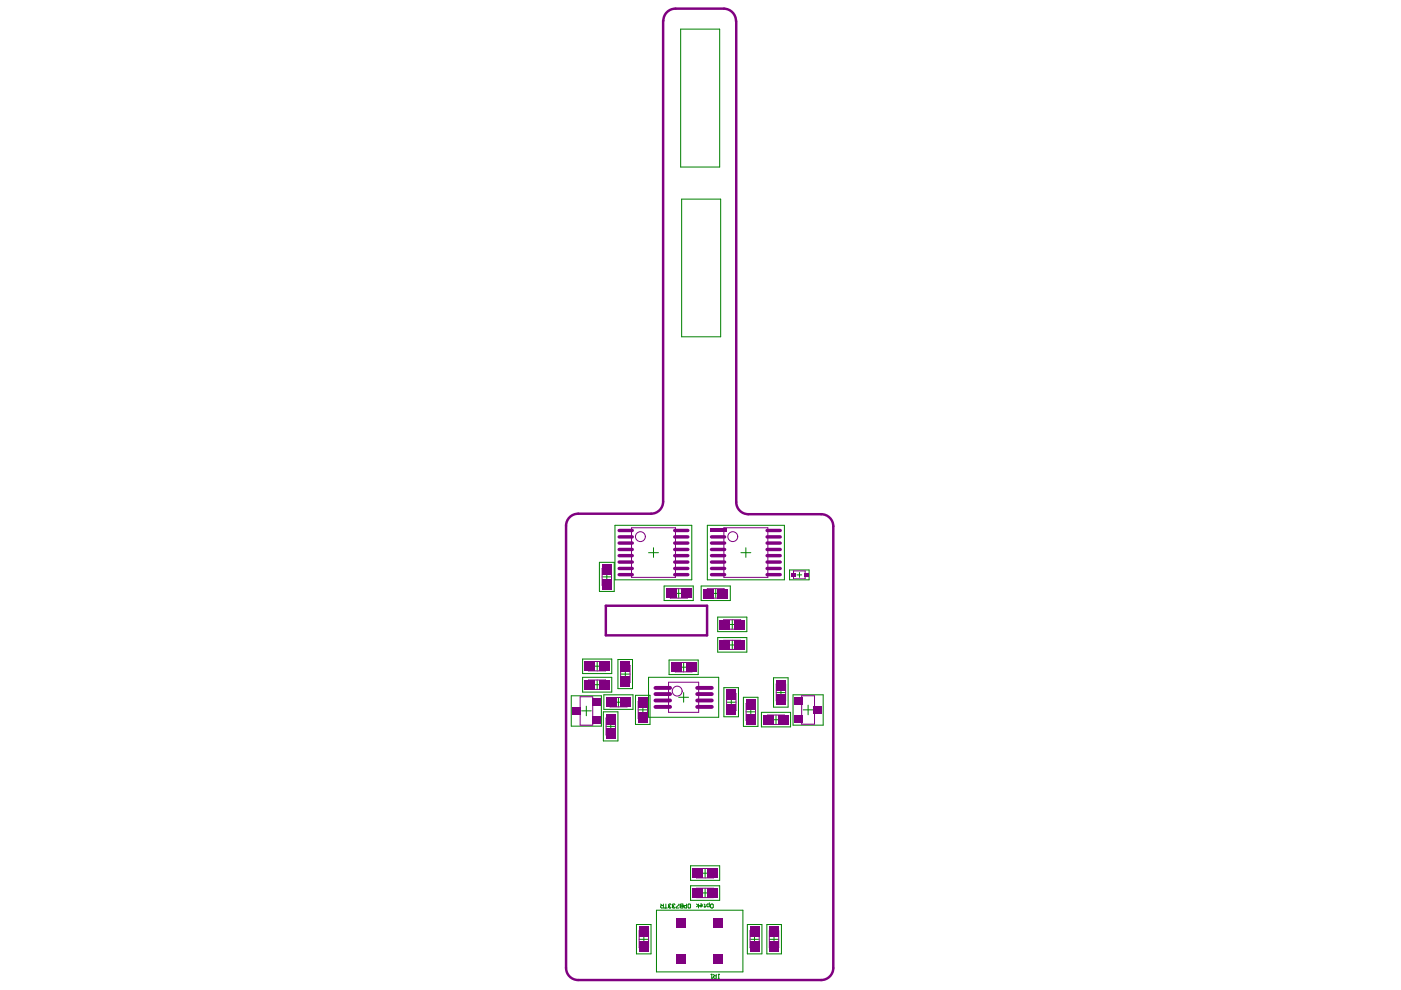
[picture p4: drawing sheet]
<svg xmlns="http://www.w3.org/2000/svg" width="297mm" height="210mm" viewBox="0 0 297 210" stroke-linecap="round" stroke-linejoin="round" font-family="sans-serif">
<g fill="none" stroke="#008000" stroke-width=".21">
<path d="M144.3 6.2h8.3v29.2h-8.3zM144.5 42.2h8.3v29.2h-8.3zM127.1 119.2h3.1v6.2h-3.1zM130.4 111.4h16.3v11.5h-16.3zM137.5 117.2h2.1M138.6 116.1v2.1M150 111.4h16.3v11.5h-16.3zM157.1 117.2h2.1M158.1 116.1v2.1M123.5 139.7h6.2v3.1h-6.2zM127.7 122.3h2M128.7 121.3v2"/>
<path d="M131 139.8h3.1v6.2h-3.1zM140.8 124.2h6.2v3.1h-6.2zM141.9 139.9h6.1v3.1h-6.1zM142.9 125.8h2M143.9 124.8v2M148.7 124.2h6.1v3.1h-6.1zM150.8 125.8h1.9M151.7 124.8v2M152.2 130.8h6.1v3.1h-6.1zM152.2 135.2h6.1v3.1h-6.1zM154.3 136.7h2M154.3 132.4h2"/>
<path d="M155.3 131.4v2M155.3 135.8v1.9M167.4 120.8h4.1v2.1h-4.1zM169 121.9h1M169.5 121.4v1M121.1 147.5h6.4v6.5h-6.4zM123.3 150.7h2.1M123.5 143.6h6.2v3.1h-6.2zM124.3 149.7v2.1M125.6 145.2h2M125.6 141.2h2M126.6 140.3v1.9"/>
<path d="M126.6 144.2v2M127.9 150.9h3.1v6.2h-3.1zM128 147.3h6.2v3.1h-6.2zM128.5 154h2M129.5 153v2M130.1 148.9h2M131.1 147.9v2M131.6 142.9h2M132.6 141.9v2M134.7 147.4h3.1v6.2h-3.1zM135.3 150.5h2M136.3 149.5v2"/>
<path d="M137.5 143.6h14.9v8.5h-14.9zM143.9 147.8h2.1M143.9 141.5h2M144.9 140.5v2M144.9 146.8v2.1M153.5 145.8h3.1v6.2h-3.1zM154.1 148.9h1.9M155 147.9v2M157.6 147.8h3.1v6.2h-3.1zM158.2 150.9h2M159.2 149.9v2M161.4 151h6.2v3.1h-6.2z"/>
<path d="M163.5 152.6h2M164 143.7h3.1v6.2h-3.1zM164.5 151.6v2M164.6 146.8h2M165.6 145.9v1.9M168.1 147.3h6.4v6.5h-6.4zM170.3 150.5h2.1M171.3 149.5v2.1M134.9 196h3.1v6.2h-3.1zM135.5 199.2h2M136.5 198.2v1.9M139.2 193h18.3v13.1h-18.3z"/>
<path d="M140.1 191.7l.3 .3M140.6 191.7v.8h-.4l-.1-.1 .1-.4h.4M140.9 192.5h.6M141.2 191.7v.8M141.7 192.3h.1M141.7 192.3l.2 .2 .4-.1M141.9 192.1h.1M141.9 192.1l-.2 .2M142.3 191.8l-.4-.1-.2 .1 .2 .3M142.6 192.3h.1M142.6 192.3l.1 .2h.3l.1-.1M142.7 192.1h.1"/>
<path d="M142.7 192.1l-.1 .2M143.1 191.8l-.1-.1h-.3v.4M143.9 191.7l-.5 .7v.1h.5M144.2 191.8l.2-.1h.4v.8h-.4l-.2-.1 .2-.3zM144.4 192.1h.4M144.8 192.1h.1M145.6 191.7v.8l-.6-.1v-.3l.6-.1M146 191.7h.3l.1 .1-.1 .7h-.3l-.1-.1zM146.4 183.6h6.2v3.1h-6.2zM146.4 187.8h6.2v3.1h-6.2zM147.7 191.7l.4 .3-.4 .3M148.1 191.7v.8"/>
<path d="M148.5 189.3h2M148.5 185.1h2M148.5 191.7l.4 .1-.1 .5h-.3l-.2-.3h.6M149.3 192.3h.3M149.3 191.7l.1 .1v.6M149.5 184.1v2M149.5 188.3v2M150.4 191.4v.9h-.4v-.6h.4M150.6 191.8l.2-.1 .4 .1v.6l-.1 .1-.5-.1zM158.5 196h3v6.2h-3zM159 199.2h2M160 198.2v1.9"/>
<path d="M162.6 196h3.1v6.2h-3.1zM163.1 199.2h2M164.1 198.2v1.9M150.8 206.6h.2M150.9 207.4h.1M150.9 206.6v.8M151 207.3l-.1 .1M151.3 206.6l.3 .3M151.9 206.6v.8h-.5l-.1-.1 .1-.4h.5M152.3 207.4h.2M152.3 206.6h.2M152.4 206.6v.8"/>
</g>
<g fill="none" stroke="#800080" stroke-width=".21">
<path d="M133.9 111.9h9.3v10.5h-9.3zM153.5 111.9h9.3v10.5h-9.3zM127.7 120.5h2v3.6h-2zM142.1 124.8h3.6v2h-3.6zM150 124.8h3.5v2h-3.5zM153.4 131.4h3.6v2h-3.6zM153.4 135.8h3.6v1.9h-3.6zM168.2 121.1h2.5v1.6h-2.5zM123 147.7h2.7v6.1h-2.7zM124.8 140.3h3.6v1.9h-3.6zM124.8 144.2h3.6v2h-3.6zM128.5 152.2h2v3.6h-2z"/>
<path d="M129.3 147.9h3.7v2h-3.7zM131.6 141.1h2v3.6h-2zM135.3 148.7h2v3.6h-2zM141.7 144.6h6.4v6.4h-6.4zM143.2 140.5h3.5v2h-3.5zM154.1 147.1h1.9v3.6h-1.9zM158.2 149.1h2v3.7h-2zM162.7 151.6h3.6v2h-3.6zM164.6 145h2v3.6h-2zM170 147.5h2.7v6h-2.7zM135.5 197.3h2v3.6h-2zM147.7 184.1h3.6v2h-3.6z"/>
<path d="M147.7 188.3h3.6v2h-3.6zM159 197.3h2v3.6h-2zM163.1 197.3h2v3.6h-2z"/>
<circle cx="135.8" cy="113.8" r="1.05"/>
<circle cx="155.4" cy="113.8" r="1.05"/>
<circle cx="143.6" cy="146.5" r="1.05"/>
</g>
<path d="M156 4.5a2.62 2.62 0 0 0-2.5-2.7h-10.3a2.65 2.65 0 0 0-2.6 2.6v102a2.56 2.56 0 0 1-2.6 2.5h-15.4a2.56 2.56 0 0 0-2.6 2.6v93.7a2.56 2.56 0 0 0 2.6 2.6h51.5a2.56 2.56 0 0 0 2.6-2.6v-93.6a2.56 2.56 0 0 0-2.6-2.6h-15.4a2.56 2.56 0 0 1-2.6-2.5v-102M128.4 128.4h21.5v6.3h-21.5z" fill="none" stroke="#800080" stroke-width=".52"/>
<g fill="#800080">
<path d="M121.3 149.9h1.9v1.7h-1.9z" fill-rule="evenodd"/>
<path d="M128.5 154.5h2v2.2h-2z" fill-rule="evenodd"/>
<path d="M141.3 124.8h2.2v2.1h-2.2z" fill-rule="evenodd"/>
<path d="M145.4 140.4h2.2v2.1h-2.2z" fill-rule="evenodd"/>
<path d="M149.1 124.8h2.2v2.1h-2.2z" fill-rule="evenodd"/>
<path d="M154 149.3h2.1v2.1h-2.1z" fill-rule="evenodd"/>
<path d="M159 199.6h2v2.2h-2z" fill-rule="evenodd"/>
<path d="M163.1 199.6h2.1v2.2h-2.1z" fill-rule="evenodd"/>
<path d="M167.7 121.5h1v.8h-1z" fill-rule="evenodd"/>
<path d="M170.4 121.5h1v.8h-1z" fill-rule="evenodd"/>
<path d="M125.5 151.9h1.8v1.6h-1.8z" fill-rule="evenodd"/>
<path d="M125.5 147.9h1.8v1.7h-1.8z" fill-rule="evenodd"/>
<path d="M123.9 144.1h2.2v2.1h-2.2z" fill-rule="evenodd"/>
<path d="M123.9 140.2h2.2v2.1h-2.2z" fill-rule="evenodd"/>
<path d="M128.5 151.4h2v2.2h-2z" fill-rule="evenodd"/>
<path d="M128.5 147.9h2.2v2h-2.2z" fill-rule="evenodd"/>
<path d="M149.9 188.3h2.2v2.1h-2.2z" fill-rule="evenodd"/>
<path d="M154 146.2h2.1v2.2h-2.1z" fill-rule="evenodd"/>
<path d="M159 196.5h2v2.2h-2z" fill-rule="evenodd"/>
<path d="M158.1 151.4h2.1v2.1h-2.1z" fill-rule="evenodd"/>
<path d="M163.1 196.5h2.1v2.2h-2.1z" fill-rule="evenodd"/>
<path d="M162 151.6h2.1v2h-2.1z" fill-rule="evenodd"/>
<path d="M150 184.1h2.1v2.1h-2.1z" fill-rule="evenodd"/>
<path d="M158.1 148.3h2.1v2.2h-2.1z" fill-rule="evenodd"/>
<path d="M127.6 119.6h2.1v2.2h-2.1z" fill-rule="evenodd"/>
<path d="M135.5 199.6h2v2.2h-2z" fill-rule="evenodd"/>
<path d="M143.4 194.7h2.1v2.1h-2.1z" fill-rule="evenodd"/>
</g>
<path d="M139 149.9h3.1M139 145.9h3.1M139 147.2h3.1" fill="none" stroke="#800080" stroke-width=".83"/>
<g fill="#800080">
<path d="M142.3 140.4h2.2v2.1h-2.2z" fill-rule="evenodd"/>
<path d="M131.5 140.3h2.1v2.2h-2.1z" fill-rule="evenodd"/>
</g>
<path d="M131.3 117.8h2.8M131.3 116.5h2.8M131.3 113.8h2.8M131.3 112.5h2.8M143.1 117.8h2.7M143.1 116.5h2.7M143.1 113.8h2.7M143.1 112.5h2.7M131.3 121.8h2.8M131.3 120.5h2.8M143.1 121.8h2.7M143.1 120.5h2.7" fill="none" stroke="#800080" stroke-width=".73"/>
<path d="M151.2 194.7h2.1v2.1h-2.1z" fill-rule="evenodd" fill="#800080"/>
<path d="M147.8 149.9h3.1M147.8 145.9h3.1M147.8 147.2h3.1" fill="none" stroke="#800080" stroke-width=".83"/>
<path d="M152.2 124.8h2.2v2.1h-2.2z" fill-rule="evenodd" fill="#800080"/>
<path d="M150.9 117.8h2.7M150.9 116.5h2.7M150.9 113.8h2.7M150.9 121.8h2.7M150.9 120.5h2.7" fill="none" stroke="#800080" stroke-width=".73"/>
<g fill="#800080">
<path d="M150.5 112.1h3.5v.7h-3.5z" fill-rule="evenodd"/>
<path d="M172.5 149.7h1.8v1.6h-1.8z" fill-rule="evenodd"/>
<path d="M127 144.1h2.2v2.1h-2.2z" fill-rule="evenodd"/>
<path d="M127 140.2h2.2v2.1h-2.2z" fill-rule="evenodd"/>
<path d="M127.6 122.8h2.1v2.2h-2.1z" fill-rule="evenodd"/>
<path d="M143.4 202.3h2.1v2.1h-2.1z" fill-rule="evenodd"/>
<path d="M135.5 196.5h2v2.2h-2z" fill-rule="evenodd"/>
<path d="M135.3 151h2v2.2h-2z" fill-rule="evenodd"/>
<path d="M131.5 143.4h2.1v2.1h-2.1z" fill-rule="evenodd"/>
<path d="M135.3 147.9h2v2.2h-2z" fill-rule="evenodd"/>
<path d="M131.6 147.9h2.2v2h-2.2z" fill-rule="evenodd"/>
</g>
<path d="M139 148.5h3.1" fill="none" stroke="#800080" stroke-width=".83"/>
<path d="M131.3 119.2h2.8M131.3 115.1h2.8M143.1 119.2h2.7M143.1 115.1h2.7" fill="none" stroke="#800080" stroke-width=".73"/>
<g fill="#800080">
<path d="M151.2 202.3h2.1v2.1h-2.1z" fill-rule="evenodd"/>
<path d="M146.8 188.3h2.2v2.1h-2.2z" fill-rule="evenodd"/>
<path d="M152.6 135.8h2.2v2h-2.2z" fill-rule="evenodd"/>
<path d="M155.7 135.8h2.2v2h-2.2z" fill-rule="evenodd"/>
</g>
<path d="M147.8 148.5h3.1" fill="none" stroke="#800080" stroke-width=".83"/>
<g fill="#800080">
<path d="M155.7 131.4h2.2v2.1h-2.2z" fill-rule="evenodd"/>
<path d="M152.6 131.4h2.2v2.1h-2.2z" fill-rule="evenodd"/>
</g>
<path d="M150.9 119.2h2.7M150.9 115.1h2.7" fill="none" stroke="#800080" stroke-width=".73"/>
<g fill="#800080">
<path d="M165 151.6h2.2v2h-2.2z" fill-rule="evenodd"/>
<path d="M168.3 151.7h1.9v1.6h-1.9z" fill-rule="evenodd"/>
<path d="M164.5 144.2h2.1v2.2h-2.1z" fill-rule="evenodd"/>
<path d="M164.5 147.3h2.1v2.2h-2.1z" fill-rule="evenodd"/>
<path d="M168.3 147.8h1.9v1.6h-1.9z" fill-rule="evenodd"/>
<path d="M146.9 184.1h2.1v2.1h-2.1z" fill-rule="evenodd"/>
<path d="M144.4 124.8h2.2v2.1h-2.2z" fill-rule="evenodd"/>
</g>
<path d="M162.6 117.8h2.8M162.6 116.5h2.8M162.6 113.8h2.8M162.6 112.5h2.8M162.6 119.2h2.8M162.6 115.1h2.8M162.6 121.8h2.8M162.6 120.5h2.8" fill="none" stroke="#800080" stroke-width=".73"/>
</svg>
